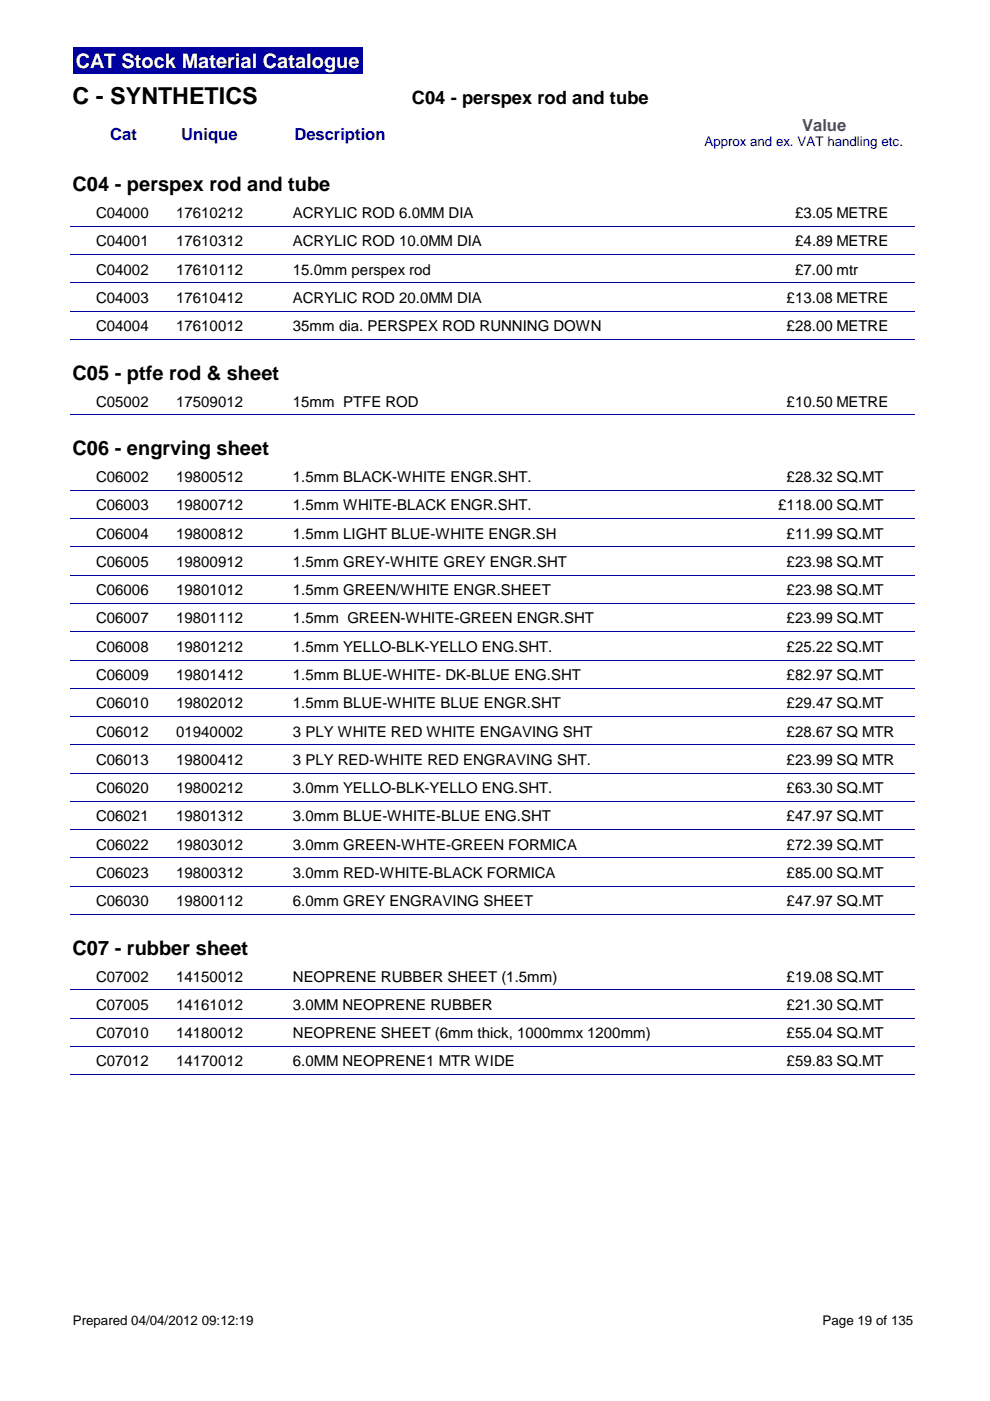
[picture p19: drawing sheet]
<svg xmlns="http://www.w3.org/2000/svg" width="210mm" height="297mm" viewBox="0 0 210 297" stroke-linecap="round" stroke-linejoin="round" font-family="sans-serif">
<defs><g id="words">
<text font-size="4.9" x="15.4" y="22.1">C - SYNTHETICS</text>
<text font-size="4.2" fill="#fff" x="16" y="14.4">CAT Stock Material Catalogue</text>
<g font-size="4.2">
<text x="15.4" y="40.5">C04 - perspex rod and tube</text>
<text x="15.4" y="80.5">C05 - ptfe rod &amp; sheet</text>
<text x="15.4" y="96.5">C06 - engrving sheet</text>
<text x="15.4" y="202.4">C07 - rubber sheet</text>
</g>
<text font-size="3.9" x="87.3" y="22.1">C04 - perspex rod and tube</text>
<g font-size="3.5" fill="#00009e">
<text x="23.4" y="29.7">Cat</text>
<text x="38.4" y="29.8">Unique</text>
<text x="62.4" y="29.8">Description</text>
</g>
<text font-size="3.5" fill="#800080" x="170.1" y="27.7">Value</text>
<g font-size="3.2">
<text x="20.4" y="46.2">C04000</text>
<text x="37.3" y="46.2">17610212</text>
<text x="62.1" y="46.2">ACRYLIC ROD 6.0MM DIA</text>
<text x="168.6" y="46.2">£3.05 METRE</text>
<text x="20.4" y="52.2">C04001</text>
<text x="37.3" y="52.2">17610312</text>
<text x="62.1" y="52.2">ACRYLIC ROD 10.0MM DIA</text>
<text x="168.6" y="52.2">£4.89 METRE</text>
<text x="20.4" y="58.2">C04002</text>
<text x="37.3" y="58.2">17610112</text>
<text x="62.1" y="58.2">15.0mm perspex rod</text>
<text x="168.6" y="58.2">£7.00 mtr</text>
<text x="20.4" y="64.2">C04003</text>
<text x="37.3" y="64.2">17610412</text>
<text x="62.1" y="64.2">ACRYLIC ROD 20.0MM DIA</text>
<text x="166.8" y="64.2">£13.08 METRE</text>
<text x="20.4" y="70.2">C04004</text>
<text x="37.3" y="70.2">17610012</text>
<text x="62.1" y="70.2">35mm dia. PERSPEX ROD RUNNING DOWN</text>
<text x="166.8" y="70.2">£28.00 METRE</text>
<text x="20.4" y="86.2">C05002</text>
<text x="37.3" y="86.2">17509012</text>
<text x="62.1" y="86.2">15mm PTFE ROD</text>
<text x="166.8" y="86.2">£10.50 METRE</text>
<text x="20.4" y="102.2">C06002</text>
<text x="37.3" y="102.2">19800512</text>
<text x="62.1" y="102.2">1.5mm BLACK-WHITE ENGR.SHT.</text>
<text x="166.8" y="102.2">£28.32 SQ.MT</text>
<text x="20.4" y="108.2">C06003</text>
<text x="37.3" y="108.2">19800712</text>
<text x="62.1" y="108.2">1.5mm WHITE-BLACK ENGR.SHT.</text>
<text x="165" y="108.2">£118.00 SQ.MT</text>
<text x="20.4" y="114.2">C06004</text>
<text x="37.3" y="114.2">19800812</text>
<text x="62.1" y="114.2">1.5mm LIGHT BLUE-WHITE ENGR.SH</text>
<text x="166.8" y="114.2">£11.99 SQ.MT</text>
<text x="20.4" y="120.2">C06005</text>
<text x="37.3" y="120.2">19800912</text>
<text x="62.1" y="120.2">1.5mm GREY-WHITE GREY ENGR.SHT</text>
<text x="166.8" y="120.2">£23.98 SQ.MT</text>
<text x="20.4" y="126.2">C06006</text>
<text x="37.3" y="126.2">19801012</text>
<text x="62.1" y="126.2">1.5mm GREEN/WHITE ENGR.SHEET</text>
<text x="166.8" y="126.2">£23.98 SQ.MT</text>
<text x="20.4" y="132.2">C06007</text>
<text x="37.3" y="132.2">19801112</text>
<text x="62.1" y="132.2">1.5mm GREEN-WHITE-GREEN ENGR.SHT</text>
<text x="166.8" y="132.2">£23.99 SQ.MT</text>
<text x="20.4" y="138.2">C06008</text>
<text x="37.3" y="138.2">19801212</text>
<text x="62.1" y="138.2">1.5mm YELLO-BLK-YELLO ENG.SHT.</text>
<text x="166.8" y="138.2">£25.22 SQ.MT</text>
<text x="20.4" y="144.1">C06009</text>
<text x="37.3" y="144.1">19801412</text>
<text x="62.1" y="144.1">1.5mm BLUE-WHITE- DK-BLUE ENG.SHT</text>
<text x="166.8" y="144.1">£82.97 SQ.MT</text>
<text x="20.4" y="150.2">C06010</text>
<text x="37.3" y="150.2">19802012</text>
<text x="62.1" y="150.2">1.5mm BLUE-WHITE BLUE ENGR.SHT</text>
<text x="166.8" y="150.2">£29.47 SQ.MT</text>
<text x="20.4" y="156.2">C06012</text>
<text x="37.3" y="156.2">01940002</text>
<text x="62.1" y="156.2">3 PLY WHITE RED WHITE ENGAVING SHT</text>
<text x="166.8" y="156.2">£28.67 SQ MTR</text>
<text x="20.4" y="162.1">C06013</text>
<text x="37.3" y="162.1">19800412</text>
<text x="62.1" y="162.1">3 PLY RED-WHITE RED ENGRAVING SHT.</text>
<text x="166.8" y="162.1">£23.99 SQ MTR</text>
<text x="20.4" y="168.1">C06020</text>
<text x="37.3" y="168.1">19800212</text>
<text x="62.1" y="168.1">3.0mm YELLO-BLK-YELLO ENG.SHT.</text>
<text x="166.8" y="168.1">£63.30 SQ.MT</text>
<text x="20.4" y="174.2">C06021</text>
<text x="37.3" y="174.2">19801312</text>
<text x="62.1" y="174.2">3.0mm BLUE-WHITE-BLUE ENG.SHT</text>
<text x="166.8" y="174.2">£47.97 SQ.MT</text>
<text x="20.4" y="180.1">C06022</text>
<text x="37.3" y="180.1">19803012</text>
<text x="62.1" y="180.1">3.0mm GREEN-WHTE-GREEN FORMICA</text>
<text x="166.8" y="180.1">£72.39 SQ.MT</text>
<text x="20.4" y="186.1">C06023</text>
<text x="37.3" y="186.1">19800312</text>
<text x="62.1" y="186.1">3.0mm RED-WHITE-BLACK FORMICA</text>
<text x="166.8" y="186.1">£85.00 SQ.MT</text>
<text x="20.4" y="192.2">C06030</text>
<text x="37.3" y="192.2">19800112</text>
<text x="62.1" y="192.2">6.0mm GREY ENGRAVING SHEET</text>
<text x="166.8" y="192.2">£47.97 SQ.MT</text>
<text x="20.4" y="208.1">C07002</text>
<text x="37.3" y="208.1">14150012</text>
<text x="62.1" y="208.1">NEOPRENE RUBBER SHEET (1.5mm)</text>
<text x="166.8" y="208.1">£19.08 SQ.MT</text>
<text x="20.4" y="214.1">C07005</text>
<text x="37.3" y="214.1">14161012</text>
<text x="62.1" y="214.1">3.0MM NEOPRENE RUBBER</text>
<text x="166.8" y="214.1">£21.30 SQ.MT</text>
<text x="20.4" y="220.1">C07010</text>
<text x="37.3" y="220.1">14180012</text>
<text x="62.1" y="220.1">NEOPRENE SHEET (6mm thick, 1000mmx 1200mm)</text>
<text x="166.8" y="220.1">£55.04 SQ.MT</text>
<text x="20.4" y="226.1">C07012</text>
<text x="37.3" y="226.1">14170012</text>
<text x="62.1" y="226.1">6.0MM NEOPRENE1 MTR WIDE</text>
<text x="166.8" y="226.1">£59.83 SQ.MT</text>
</g>
<text font-size="2.8" fill="#00009e" x="149.4" y="30.9">Approx and ex. VAT handling etc.</text>
<g font-size="2.8">
<text x="15.4" y="281">Prepared 04/04/2012 09:12:19</text>
<text x="174.4" y="281">Page 19 of 135</text>
</g>
</g></defs>
<path d="M15.4 10h61.4v5.6h-61.4z" fill="#00009e"/>
<g fill="none" stroke="#00009e" stroke-width=".21">
<path d="M15 48h179M15 54h179M15 60h179M15 66h179M15 72h179M15 88h179M15 104h179M15 109.9h179M15 115.9h179M15 121.9h179M15 127.9h179M15 133.9h179"/>
<path d="M15 139.9h179M15 145.9h179M15 151.9h179M15 157.9h179M15 163.9h179M15 169.9h179M15 175.9h179M15 181.9h179M15 187.9h179M15 193.9h179M15 209.9h179M15 215.9h179"/>
<path d="M15 221.9h179M15 227.9h179"/>
</g>
<use href="#words"/>
</svg>
